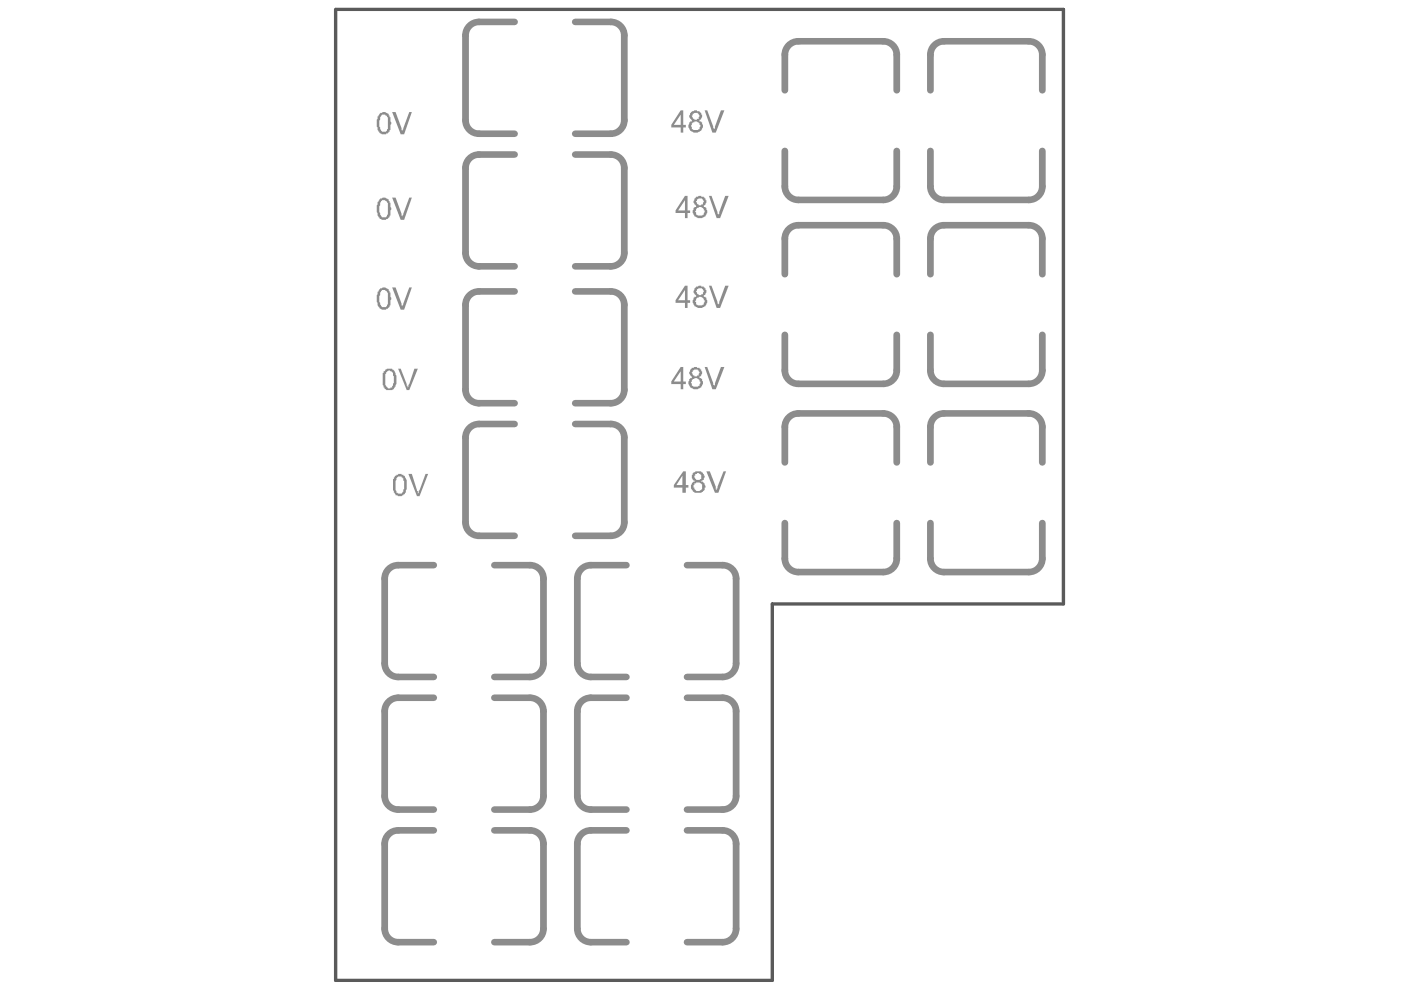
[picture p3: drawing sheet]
<svg xmlns="http://www.w3.org/2000/svg" width="297mm" height="210mm" viewBox="0 0 297 210" stroke-linecap="round" stroke-linejoin="round" font-family="sans-serif">
<path d="M71.2 2h154.3v126.1h-61.8v79.8h-92.5z" fill="none" stroke="#5a5a5a" stroke-width=".71"/>
<g fill="none" stroke="#8c8c8c" stroke-width="1.4">
<path d="M98.7 7.5v18M101.6 4.6h7.5M122 4.6h7.5M132.4 7.5v18M166.4 11.6v7.5M169.3 8.8h18M190.1 11.6v7.5M197.3 11.6v7.5M200.1 8.8h18M221 11.6v7.5M98.7 35.6v18M101.6 32.8h7.5"/>
<path d="M101.6 28.4h7.5M122 32.8h7.5M122 28.4h7.5M132.4 35.6v18M166.4 32v7.5M190.1 32v7.5M197.3 32v7.5M221 32v7.5M101.6 56.5h7.5M122 56.5h7.5M166.4 50.6v7.5M169.3 47.8h18"/>
<path d="M169.3 42.4h18M190.1 50.6v7.5M197.3 50.6v7.5M200.1 47.8h18M200.1 42.4h18M221 50.6v7.5M98.7 64.6v18M101.6 61.8h7.5M122 61.8h7.5M132.4 64.6v18M166.4 71v7.5M190.1 71v7.5"/>
<path d="M197.3 71v7.5M221 71v7.5M98.7 92.8v18M101.6 85.5h7.5M101.6 89.9h7.5M122 85.5h7.5M122 89.9h7.5M132.4 92.8v18M166.4 90.5v7.5M169.3 81.4h18M169.3 87.7h18M190.1 90.5v7.5"/>
<path d="M197.3 90.5v7.5M200.1 81.4h18M200.1 87.7h18M221 90.5v7.5M84.4 119.8h7.6M101.6 113.6h7.5M104.8 119.8h7.6M122 113.6h7.5M125.3 119.8h7.5M145.7 119.8h7.5M166.4 110.9v7.5M190.1 110.9v7.5"/>
<path d="M197.3 110.9v7.5M221 110.9v7.5M81.6 122.7v18M115.2 122.7v18M122.4 122.7v18M156.1 122.7v18M169.3 121.3h18M200.1 121.3h18M81.6 150.8v18M84.4 147.9h7.6M84.4 143.5h7.6M104.8 147.9h7.6"/>
<path d="M104.8 143.5h7.6M115.2 150.8v18M122.4 150.8v18M125.3 147.9h7.5M125.3 143.5h7.5M145.7 147.9h7.5M145.7 143.5h7.5M156.1 150.8v18M81.6 178.9v18M84.4 176.1h7.6M84.4 171.6h7.6M104.8 176.1h7.6"/>
<path d="M104.8 171.6h7.6M115.2 178.9v18M122.4 178.9v18M125.3 176.1h7.5M125.3 171.6h7.5M145.7 176.1h7.5M145.7 171.6h7.5M156.1 178.9v18M84.4 199.8h7.6M104.8 199.8h7.6M125.3 199.8h7.5M145.7 199.8h7.5"/>
</g>
<g fill="#8c8c8c">
<path d="M83.1 23.8h.8l1.4 4.1v-.3l1.5-3.8h.5l-1.6 4.7h-.7z"/>
<path d="M83.1 41.9h.8l1.4 4.2v-.4l1.5-3.8h.5l-1.6 4.7h-.7z"/>
<path d="M83.1 60.9h.8l1.4 4.2v-.4l1.5-3.8h.5l-1.6 4.8h-.7z"/>
<path d="M84.4 78.2h.6l1.2 3.2v.4h.2v.4l.2-.2v-.4l.2-.2 1.1-3.2h.7l-1.8 4.5h-.6z"/>
<path d="M86.6 100.5h.7l1.1 3.6h.2v.6l1.6-4.2h.6l-1.8 4.7h-.6z"/>
<path d="M149.4 23.4h.5l1.3 3.4v.4h.2v.4l1.5-4.2h.7l-1.8 4.7h-.8z"/>
<path d="M150.3 41.5h.6l1.2 3.5v.3h.2v.4l1.5-4.2h.7l-1.8 4.7h-.8z"/>
<path d="M150.3 60.6h.6l1.2 3.4v.4h.2v.3l1.5-4.1h.7l-1.8 4.7h-.8z"/>
<path d="M149.4 77.8h.5l1.3 3.5v.3h.2v.4l1.5-4.2h.7l-1.8 4.7h-.8z"/>
<path d="M149.8 99.9h.7l1.3 3.3v.5l.1 .2v-.3h.2v-.4l1.3-3.3h.5l-1.6 4.6h-.7z"/>
<path d="M80.8 24.5v.2a3.4 3.4 0 0 0 0 3h.2v.2a.81 .81 0 0 0 1.1-.3v-.2h.1v-1.5a1.1 1.1 0 0 0-.5-1.4v-.2h-.7v.2zM80.4 24.1l.4-.2a1.13 1.13 0 0 1 1.4 .2h.2l.2 .7h.2v1a.45 .45 0 0 1 0 .7v1.1h-.2v.3h-.2v.2l-.3 .2a1.4 1.4 0 0 1-1.7-.2v-.2h-.2a4.3 4.3 0 0 1 0-3.4z"/>
<path d="M80.8 42.6v.2a3.4 3.4 0 0 0 0 3.1h.2v.2a.81 .81 0 0 0 1.1-.4v-.2h.1v-1.4a1.1 1.1 0 0 0-.5-1.5v-.2h-.7v.2zM80.4 42.3l.4-.2a1.13 1.13 0 0 1 1.4 .2h.2l.2 .7h.2v.9a.45 .45 0 0 1 0 .7v1.1h-.2v.4l-.5 .3a1.4 1.4 0 0 1-1.7-.2v-.1h-.2a4.3 4.3 0 0 1 0-3.5z"/>
<path d="M80.8 61.7v.1a3.4 3.4 0 0 0 0 3.1h.2v.2a.81 .81 0 0 0 1.1-.4v-.1h.1v-1.5a1.1 1.1 0 0 0-.5-1.4v-.2h-.7v.2zM80.4 61.3l.4-.2a1.13 1.13 0 0 1 1.4 .2h.2l.2 .7h.2v.9a.45 .45 0 0 1 0 .8v1h-.2v.4l-.5 .4a1.4 1.4 0 0 1-1.7-.2v-.2h-.2a4.3 4.3 0 0 1 0-3.4z"/>
<path d="M81.9 78.9v.4h-.2v2.3l.2 .4 .3 .2v.1h.6v-.1h.3v-.4h.2v-.2a3.6 3.6 0 0 0-.2-2.7l-.5-.4zM81.3 78.7h.2a1.1 1.1 0 0 1 1.5-.5 1.38 1.38 0 0 1 .9 1.2l.2 .2a4.2 4.2 0 0 1-.6 2.9l-.7 .2a.98 .98 0 0 1-1.3-.5h-.2v-.4l-.2-.2v-2.5h.2z"/>
<path d="M84.1 101.4a6.6 6.6 0 0 0 0 3.1l.3 .2h.7l.2-.4h.2v-.6h.2v-1.8h-.2v-.5h-.2a.69 .69 0 0 0-.6-.4 .69 .69 0 0 0-.6 .4zM83.5 101.2l.6-.4v-.1h.1a.91 .91 0 0 1 1.1 0h.2v.1a1.46 1.46 0 0 1 .7 1.5v1.4l-.2 .4a.95 .95 0 0 1-.7 .9l-.2 .2h-.7l-.2-.2h-.3l-.2-.5h-.2v-.4l-.2-.2v-2.3h.2z"/>
<path d="M144.3 24.3l-1.4 2.2h1.4zM144.3 23.4h.6v3.1h.5v.5h-.5v1.1h-.6v-1.1h-2v-.5z"/>
<path d="M146.9 24.1v.4h-.2a.93 .93 0 0 0 1.1 .9v-.2h.3v-.4l.2-.1-.2-.4a.64 .64 0 0 0-1.1-.2zM146.7 26.1v.4l-.2 .2v.1h.2v.6a1.91 1.91 0 0 0 1.6 0l.2-.9h-.2v-.4h-.2v-.2l-.3-.1h-.6v.1h-.3v.2zM146.3 23.9h.2l.2-.3 1.1-.2v.2h.5l.4 .5a.8 .8 0 0 1-.4 1.3v.2h-.2h.2v.2h.4l.2 .3a1.12 1.12 0 0 1-.2 1.5v.1h-.2a1.82 1.82 0 0 1-2.2 0v-.1a1.12 1.12 0 0 1-.2-1.5l.2-.3h.4v-.2h.2l-.6-.4v-.2a.45 .45 0 0 1 0-.7z"/>
<path d="M145.2 42.4l-1.4 2.2h1.4zM145.2 41.5h.6v3.1h.5v.6h-.5v1h-.6v-1h-2v-.6z"/>
<path d="M147.8 42.3v.3h-.2a.93 .93 0 0 0 1.1 .9v-.2h.3v-.3l.2-.2-.2-.4a.64 .64 0 0 0-1-.1zM147.6 44.3v.3l-.2 .2v.2h.2v.5a1.91 1.91 0 0 0 1.6 0l.2-.9h-.2v-.3h-.2v-.2l-.3-.2h-.6v.2h-.3v.2zM147.2 42.1h.2l.2-.4 1.1-.2v.2h.5l.4 .6a.8 .8 0 0 1-.4 1.2v.2h-.2h.2v.2h.4l.2 .4a1.12 1.12 0 0 1-.2 1.4v.2h-.2a1.82 1.82 0 0 1-2.2 0v-.2a1.12 1.12 0 0 1-.2-1.4l.2-.4h.4v-.2h.2l-.6-.4v-.1a.45 .45 0 0 1 0-.8z"/>
<path d="M145.2 61.5l-1.4 2.2h1.4zM145.2 60.6h.6v3.1h.5v.5h-.5v1.1h-.6v-1.1h-2v-.5z"/>
<path d="M147.8 61.3v.4h-.2a.93 .93 0 0 0 1.1 .9v-.2h.3v-.4l.2-.2-.2-.3a.64 .64 0 0 0-1-.2zM147.6 63.3v.4l-.2 .1v.2h.2v.6a1.91 1.91 0 0 0 1.6 0l.2-.9h-.2v-.4h-.2v-.2l-.3-.2h-.6v.2h-.3v.2zM147.2 61.1l.4-.2v-.1l1.1-.2v.2h.5l.4 .5a.8 .8 0 0 1-.4 1.3v.2h-.2h.2v.1h.4l.2 .4a1.12 1.12 0 0 1-.2 1.4v.2h-.2a1.82 1.82 0 0 1-2.2 0v-.2a1.12 1.12 0 0 1-.2-1.4l.2-.4h.4v-.1h.2h-.2l-.4-.6a.45 .45 0 0 1 0-.7z"/>
<path d="M144.3 78.7l-1.4 2.2h1.4zM144.3 77.8h.6v3.1h.5v.5h-.5v1.1h-.6v-1.1h-2v-.5z"/>
<path d="M146.9 78.5v.4h-.2a.93 .93 0 0 0 1.1 .9v-.2h.3v-.3l.2-.2-.2-.4a.64 .64 0 0 0-1.1-.2zM146.7 80.5v.4l-.2 .2v.2h.2v.5a1.91 1.91 0 0 0 1.6 0l.2-.9h-.2v-.4h-.2v-.2l-.3-.1h-.6v.1h-.3v.2zM146.3 78.4h.2l.2-.4 1.1-.2v.2h.5l.4 .5a.8 .8 0 0 1-.4 1.3v.2h-.2h.2v.2h.4l.2 .3a1.12 1.12 0 0 1-.2 1.5v.2h-.2a1.82 1.82 0 0 1-2.2 0v-.2a1.12 1.12 0 0 1-.2-1.5l.2-.3h.4v-.2h.2l-.6-.4v-.2a.45 .45 0 0 1 0-.7z"/>
<path d="M144.7 100.8l-1.3 2h1.3zM144.9 99.9h.5v2.9h.6v.6h-.6v1.1h-.7v-1.1h-1.8v-.6z"/>
<path d="M147.4 100.5v.3h-.2v.4l.2 .2a.64 .64 0 0 0 1.1 .2h.2a.98 .98 0 0 0-.6-1.3zM147.2 102.5v.3h-.2v.6h.2v.3h.2a.64 .64 0 0 0 1.1 .2l.4-.2v-.5h.1h-.1v-.5h-.2v-.2a1.18 1.18 0 0 0-1.3 0zM146.9 100.3h.1v-.2h.4v-.2h.4a.98 .98 0 0 1 1.2 .6h.2v.3h.2v.4l-.2 .2v.4l-.5 .1v.2h.3l.2 .4h.2l.2 .9h-.2v.5h-.2l-.2 .4-.3 .2h-.6a.98 .98 0 0 1-1.2-.6h-.2a1.3 1.3 0 0 1 .7-2h-.4v-.1h-.1a1.18 1.18 0 0 1 0-1.3z"/>
</g>
<g fill="none" stroke="#8c8c8c" stroke-width="1.4">
<path d="M101.6 4.6a2.86 2.86 0 0 0-2.9 2.9M129.5 4.6a2.86 2.86 0 0 1 2.9 2.9M169.3 8.8a2.86 2.86 0 0 0-2.9 2.8M187.3 8.8a2.86 2.86 0 0 1 2.8 2.8M200.1 8.8a2.86 2.86 0 0 0-2.8 2.8M218.1 8.8a2.86 2.86 0 0 1 2.9 2.8M98.7 25.5a2.86 2.86 0 0 0 2.9 2.9M101.6 32.8a2.86 2.86 0 0 0-2.9 2.8M129.5 32.8a2.86 2.86 0 0 1 2.9 2.8M132.4 25.5a2.86 2.86 0 0 1-2.9 2.9M166.4 39.5a2.86 2.86 0 0 0 2.9 2.9M190.1 39.5a2.86 2.86 0 0 1-2.8 2.9"/>
<path d="M197.3 39.5a2.86 2.86 0 0 0 2.8 2.9M221 39.5a2.86 2.86 0 0 1-2.9 2.9M98.7 53.6a2.86 2.86 0 0 0 2.9 2.9M132.4 53.6a2.86 2.86 0 0 1-2.9 2.9M169.3 47.8a2.86 2.86 0 0 0-2.9 2.8M187.3 47.8a2.86 2.86 0 0 1 2.8 2.8M200.1 47.8a2.86 2.86 0 0 0-2.8 2.8M218.1 47.8a2.86 2.86 0 0 1 2.9 2.8M101.6 61.8a2.86 2.86 0 0 0-2.9 2.8M129.5 61.8a2.86 2.86 0 0 1 2.9 2.8M166.4 78.5a2.86 2.86 0 0 0 2.9 2.9M190.1 78.5a2.86 2.86 0 0 1-2.8 2.9"/>
<path d="M197.3 78.5a2.86 2.86 0 0 0 2.8 2.9M221 78.5a2.86 2.86 0 0 1-2.9 2.9M98.7 82.6a2.86 2.86 0 0 0 2.9 2.9M101.6 89.9a2.86 2.86 0 0 0-2.9 2.9M129.5 89.9a2.86 2.86 0 0 1 2.9 2.9M132.4 82.6a2.86 2.86 0 0 1-2.9 2.9M169.3 87.7a2.86 2.86 0 0 0-2.9 2.8M187.3 87.7a2.86 2.86 0 0 1 2.8 2.8M200.1 87.7a2.86 2.86 0 0 0-2.8 2.8M218.1 87.7a2.86 2.86 0 0 1 2.9 2.8M84.4 119.8a2.86 2.86 0 0 0-2.8 2.9M98.7 110.8a2.86 2.86 0 0 0 2.9 2.8"/>
<path d="M112.4 119.8a2.86 2.86 0 0 1 2.8 2.9M125.3 119.8a2.86 2.86 0 0 0-2.9 2.9M132.4 110.8a2.86 2.86 0 0 1-2.9 2.8M153.2 119.8a2.86 2.86 0 0 1 2.9 2.9M166.4 118.4a2.86 2.86 0 0 0 2.9 2.9M190.1 118.4a2.86 2.86 0 0 1-2.8 2.9M197.3 118.4a2.86 2.86 0 0 0 2.8 2.9M221 118.4a2.86 2.86 0 0 1-2.9 2.9M81.6 140.7a2.86 2.86 0 0 0 2.8 2.8M84.4 147.9a2.86 2.86 0 0 0-2.8 2.9M112.4 147.9a2.86 2.86 0 0 1 2.8 2.9M115.2 140.7a2.86 2.86 0 0 1-2.8 2.8"/>
<path d="M122.4 140.7a2.86 2.86 0 0 0 2.9 2.8M125.3 147.9a2.86 2.86 0 0 0-2.9 2.9M153.2 147.9a2.86 2.86 0 0 1 2.9 2.9M156.1 140.7a2.86 2.86 0 0 1-2.9 2.8M81.6 168.8a2.86 2.86 0 0 0 2.8 2.8M84.4 176.1a2.86 2.86 0 0 0-2.8 2.8M112.4 176.1a2.86 2.86 0 0 1 2.8 2.8M115.2 168.8a2.86 2.86 0 0 1-2.8 2.8M122.4 168.8a2.86 2.86 0 0 0 2.9 2.8M125.3 176.1a2.86 2.86 0 0 0-2.9 2.8M153.2 176.1a2.86 2.86 0 0 1 2.9 2.8M156.1 168.8a2.86 2.86 0 0 1-2.9 2.8"/>
<path d="M81.6 196.9a2.86 2.86 0 0 0 2.8 2.9M115.2 196.9a2.86 2.86 0 0 1-2.8 2.9M122.4 196.9a2.86 2.86 0 0 0 2.9 2.9M156.1 196.9a2.86 2.86 0 0 1-2.9 2.9"/>
</g>
</svg>
